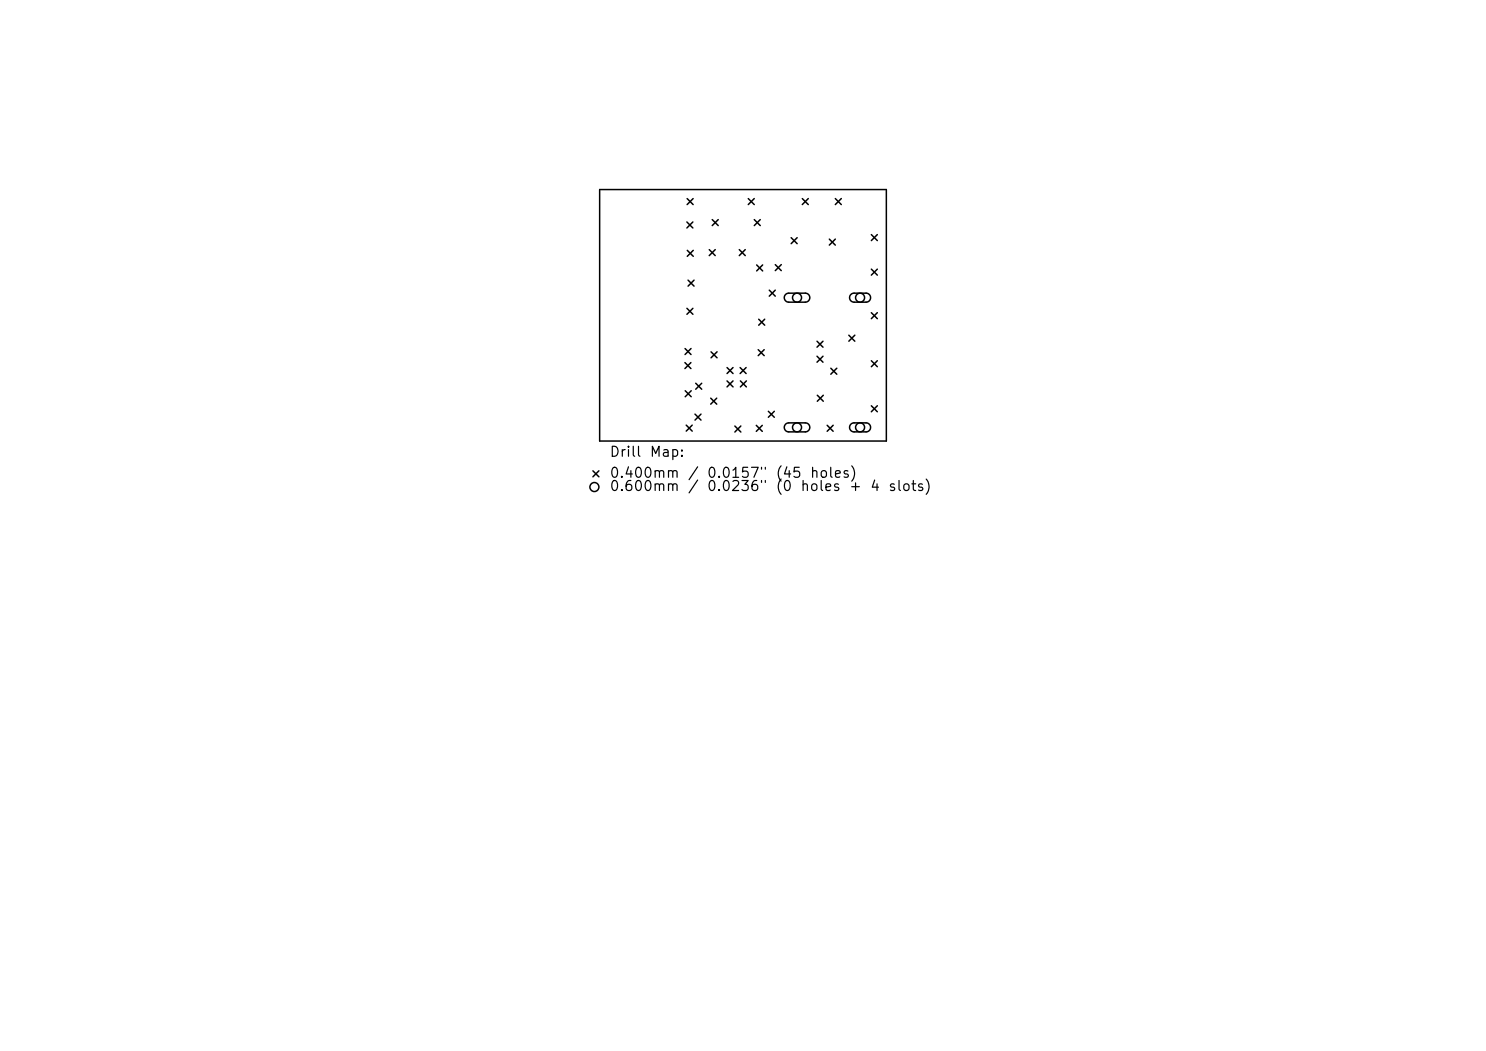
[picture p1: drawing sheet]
<svg xmlns="http://www.w3.org/2000/svg" width="297mm" height="210mm" viewBox="0 0 297 210" stroke-linecap="round" stroke-linejoin="round" font-family="sans-serif">
<defs><g id="words">
<g font-size="2">
<text x="121.7" y="91.8">Drill</text>
<text x="121.7" y="96">0.400mm</text>
<text x="129.7" y="91.8">Map:</text>
<text x="137.3" y="96">/</text>
<text x="141.1" y="96">0.0157&quot;</text>
<text x="154.9" y="96">(45</text>
<text x="161.7" y="96">holes)</text>
<text x="121.7" y="98.6">0.600mm</text>
<text x="141.1" y="98.6">0.0236&quot;</text>
<text x="154.9" y="98.6">(0</text>
<text x="159.8" y="98.6">holes</text>
<text x="169.6" y="98.6">+</text>
<text x="173.8" y="98.6">4</text>
<text x="177.4" y="98.6">slots)</text>
</g>
</g></defs>
<g fill="none" stroke="#000" stroke-width=".3">
<path d="M119.9 37.9h57.3v50.2h-57.3zM137.3 39.7l1.2 1.2M138.5 39.7l-1.2 1.2M149.6 39.7l1.2 1.2M150.8 39.7l-1.2 1.2M160.4 39.7l1.2 1.2M161.6 39.7l-1.2 1.2M167 39.7l1.2 1.2M168.2 39.7l-1.2 1.2M137.3 44.4l1.2 1.2M137.4 50l1.2 1.2M137.5 56l1.2 1.2"/>
<path d="M138.5 44.4l-1.2 1.2M138.6 50l-1.2 1.2M138.7 56l-1.2 1.2M141.8 49.9l1.2 1.2M142.4 43.9l1.2 1.2M143 49.9l-1.2 1.2M143.6 43.9l-1.2 1.2M147.8 49.9l1.2 1.2M149 49.9l-1.2 1.2M150.8 43.9l1.2 1.2M151.2 52.9l1.2 1.2M152 43.9l-1.2 1.2"/>
<path d="M152.4 52.9l-1.2 1.2M153.8 58l1.2 1.2M155 58l-1.2 1.2M155 52.9l1.2 1.2M156.2 52.9l-1.2 1.2M157 58.8l.6-.2h3.4a.9 .9 0 0 1 .9 .9 .9 .9 0 0 1-.9 .9h-3.3a.9 .9 0 0 1-.9-.6 .9 .9 0 0 1 .2-1zM158.1 47.5l1.2 1.2M159.3 47.5l-1.2 1.2M165.8 47.8l1.2 1.2M167 47.8l-1.2 1.2M170.1 58.8l.5-.2h2.5a.9 .9 0 0 1 .9 .9 .9 .9 0 0 1-.9 .9h-2.4a.9 .9 0 0 1-.8-.6 .9 .9 0 0 1 .2-1zM174.2 46.9l1.2 1.2"/>
<path d="M174.2 53.8l1.2 1.2M175.4 46.9l-1.2 1.2M175.4 53.8l-1.2 1.2M136.9 72.4l1.2 1.2M136.9 69.6l1.2 1.2M137 78.1l1.2 1.2M137.3 61.6l1.2 1.2M138.1 72.4l-1.2 1.2M138.1 69.6l-1.2 1.2M138.2 78.1l-1.2 1.2M138.5 61.6l-1.2 1.2M139.1 76.6l1.2 1.2"/>
<path d="M140.3 76.6l-1.2 1.2M142.1 79.6l1.2 1.2M142.1 70.3l1.2 1.2M143.3 79.6l-1.2 1.2M143.3 70.3l-1.2 1.2M145.3 73.4l1.2 1.2M145.3 76.1l1.2 1.2M146.5 73.4l-1.2 1.2M146.5 76.1l-1.2 1.2M147.9 73.4l1.2 1.2M148 76.1l1.2 1.2M149.1 73.4l-1.2 1.2"/>
<path d="M149.2 76.1l-1.2 1.2M151.5 69.9l1.2 1.2M151.6 63.8l1.2 1.2M152.7 69.9l-1.2 1.2M152.8 63.8l-1.2 1.2M163.3 68.2l1.2 1.2M163.3 71.2l1.2 1.2M163.4 79l1.2 1.2M164.5 68.2l-1.2 1.2M164.5 71.2l-1.2 1.2M164.6 79l-1.2 1.2M166.1 73.6l1.2 1.2"/>
<path d="M167.3 73.6l-1.2 1.2M169.7 67l1.2 1.2M170.9 67l-1.2 1.2M174.2 72.1l1.2 1.2M174.2 62.5l1.2 1.2M175.4 62.5l-1.2 1.2M175.4 72.1l-1.2 1.2M118.5 94.1l1.2 1.2M119.7 94.1l-1.2 1.2M137.2 84.9l1.2 1.2M138.4 84.9l-1.2 1.2M138.9 82.7l1.2 1.2"/>
<path d="M140.1 82.7l-1.2 1.2M146.9 85.1l1.2 1.2M148.1 85.1l-1.2 1.2M151.2 85l1.2 1.2M152.4 85l-1.2 1.2M153.6 82.2l1.2 1.2M154.8 82.2l-1.2 1.2M157 84.8l.6-.3h3.4a.9 .9 0 0 1 .9 .9 .9 .9 0 0 1-.9 .9h-3.3a.9 .9 0 0 1-.9-.6 .9 .9 0 0 1 .2-.9zM165.3 85l1.2 1.2M166.5 85l-1.2 1.2M170.1 84.8l.5-.3h2.5a.9 .9 0 0 1 .9 .9 .9 .9 0 0 1-.9 .9h-2.4a.9 .9 0 0 1-.8-.6 .9 .9 0 0 1 .2-.9zM174.2 81.1l1.2 1.2"/>
<path d="M175.4 81.1l-1.2 1.2"/>
<circle cx="159.3" cy="59.5" r=".9"/>
<circle cx="171.9" cy="59.5" r=".9"/>
<circle cx="118.8" cy="97.3" r=".9"/>
<circle cx="159.3" cy="85.4" r=".9"/>
<circle cx="171.9" cy="85.4" r=".9"/>
</g>
<use href="#words"/>
</svg>
